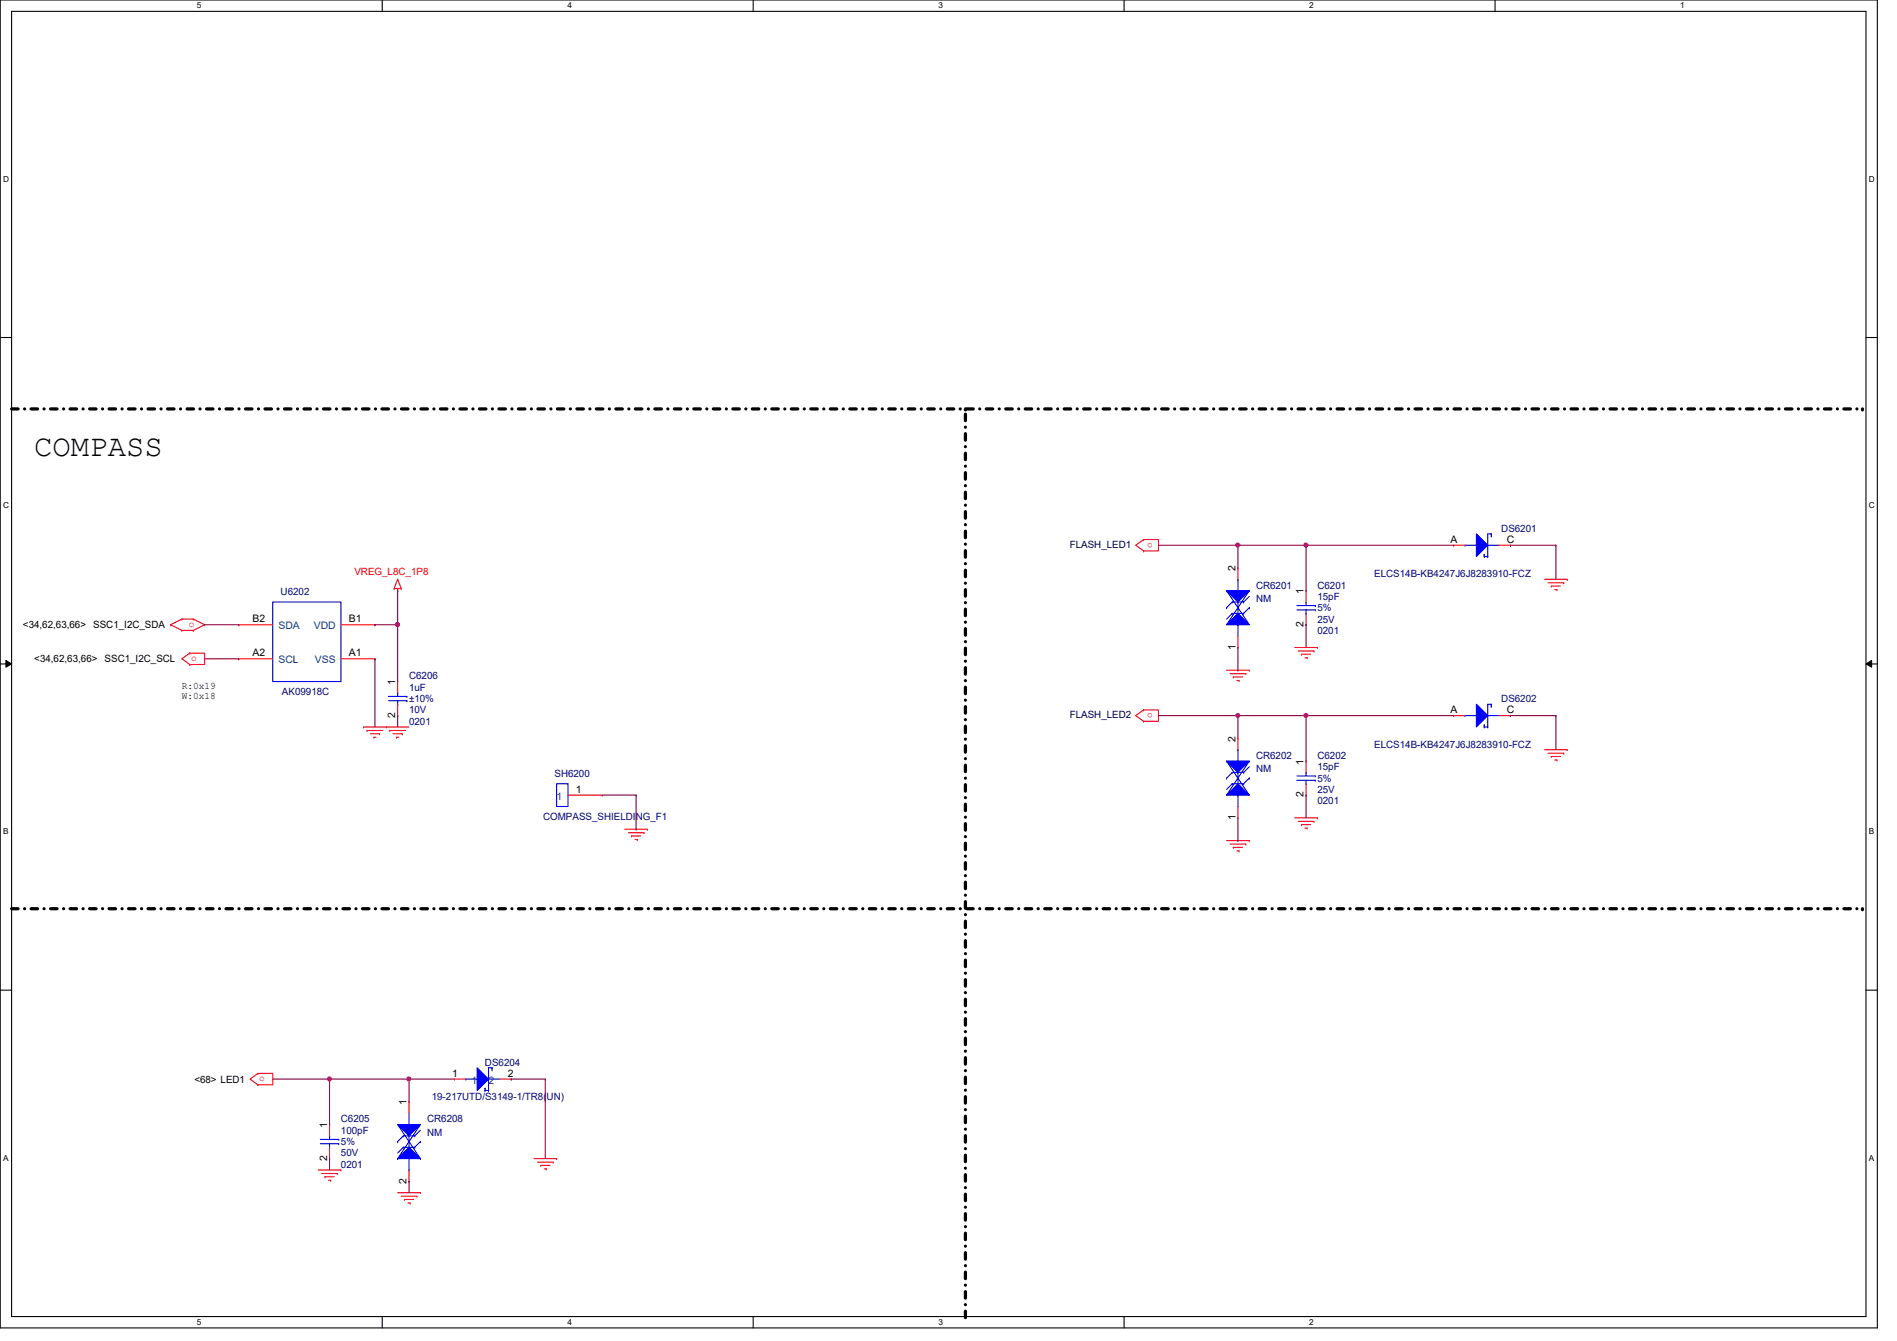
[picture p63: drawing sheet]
<svg xmlns="http://www.w3.org/2000/svg" width="297mm" height="210mm" viewBox="0 0 297 210" stroke-linecap="round" stroke-linejoin="round" font-family="sans-serif">
<defs><g id="words">
<text font-size="4.8" x="5.4" y="71.3">COMPASS</text>
<g font-size="1.6" fill="#000080">
<text x="235.1" y="83.2">DS6201</text>
<text x="43.9" y="93.2">U6202</text>
<text x="196.7" y="92.1">CR6201</text>
<text x="196.7" y="94.2">NM</text>
<text x="206.3" y="92.1">C6201</text>
<text x="206.3" y="93.9">15pF</text>
<text x="206.3" y="95.7">5%</text>
<text x="215.2" y="90.3">ELCS14B-KB4247J6J8283910-FCZ</text>
<text x="206.3" y="99.2">0201</text>
<text x="206.3" y="97.5">25V</text>
<text x="64" y="106.3">C6206</text>
<text x="44.2" y="108.8">AK09918C</text>
<text x="64" y="108.1">1uF</text>
<text x="64" y="113.5">0201</text>
<text x="64" y="111.7">10V</text>
<text x="64" y="109.9">±10%</text>
<text x="235.1" y="109.9">DS6202</text>
<text x="196.7" y="118.8">CR6202</text>
<text x="206.3" y="118.8">C6202</text>
<text x="215.2" y="117">ELCS14B-KB4247J6J8283910-FCZ</text>
<text x="86.8" y="121.6">SH6200</text>
<text x="196.7" y="120.9">NM</text>
<text x="206.3" y="120.6">15pF</text>
<text x="206.3" y="125.9">0201</text>
<text x="206.3" y="124.1">25V</text>
<text x="206.3" y="122.3">5%</text>
<text x="85" y="128.4">COMPASS_SHIELDING_F1</text>
<text x="75.9" y="166.8">DS6204</text>
<text x="67.6" y="172.1">19-217UTD/S3149-1/TR8(UN)</text>
<text x="53.4" y="175.7">C6205</text>
<text x="53.4" y="177.5">100pF</text>
<text x="53.4" y="179.2">5%</text>
<text x="66.9" y="175.7">CR6208</text>
<text x="66.9" y="177.8">NM</text>
<text x="53.4" y="182.8">0201</text>
<text x="53.4" y="181">50V</text>
</g>
<g font-size="1.6" fill="#000040">
<text x="167.5" y="85.7">FLASH_LED1</text>
<text x="167.5" y="112.4">FLASH_LED2</text>
</g>
<g font-size="1.6" fill="#f00">
<text x="180.5" y="84.9" transform="rotate(180 180.5 84.9)">o</text>
<text x="55.5" y="90">VREG_L8C_1P8</text>
<text x="29.5" y="98.1">o</text>
<text x="29.9" y="103.5">o</text>
<text x="180.5" y="111.6" transform="rotate(180 180.5 111.6)">o</text>
<text x="40.6" y="169.2">o</text>
</g>
<g font-size="1.6">
<text x="193.5" y="89.5" transform="rotate(-90 193.5 89.5)">2</text>
<text x="227.1" y="85">A</text>
<text x="236" y="85">C</text>
<text x="204.1" y="93" transform="rotate(-90 204.1 93)">1</text>
<text x="3.6" y="98.3">&lt;34,62,63,66&gt;</text>
<text x="14.6" y="98.3">SSC1_I2C_SDA</text>
<text x="39.5" y="97.4">B2</text>
<text x="54.6" y="97.4">B1</text>
<text x="193.5" y="101.7" transform="rotate(-90 193.5 101.7)">1</text>
<text x="204.1" y="98.1" transform="rotate(-90 204.1 98.1)">2</text>
<text x="5.4" y="103.7">&lt;34,62,63,66&gt;</text>
<text x="16.4" y="103.7">SSC1_I2C_SCL</text>
<text x="28.5" y="107.9">R:0x19</text>
<text x="39.5" y="102.7">A2</text>
<text x="54.6" y="102.7">A1</text>
<text x="61.9" y="107.2" transform="rotate(-90 61.9 107.2)">1</text>
<text x="28.5" y="109.5">W:0x18</text>
<text x="61.9" y="112.4" transform="rotate(-90 61.9 112.4)">2</text>
<text x="227.1" y="111.6">A</text>
<text x="236" y="111.6">C</text>
<text x="193.5" y="116.1" transform="rotate(-90 193.5 116.1)">2</text>
<text x="204.1" y="119.7" transform="rotate(-90 204.1 119.7)">1</text>
<text x="90.2" y="124.1">1</text>
<text x="204.1" y="124.8" transform="rotate(-90 204.1 124.8)">2</text>
<text x="193.5" y="128.4" transform="rotate(-90 193.5 128.4)">1</text>
<text x="30.4" y="169.5">&lt;68&gt; LED1</text>
<text x="63.7" y="173" transform="rotate(-90 63.7 173)">1</text>
<text x="70.8" y="168.5">1</text>
<text x="79.5" y="168.5">2</text>
<text x="51.2" y="176.6" transform="rotate(-90 51.2 176.6)">1</text>
<text x="51.2" y="181.7" transform="rotate(-90 51.2 181.7)">2</text>
<text x="63.7" y="185.3" transform="rotate(-90 63.7 185.3)">2</text>
</g>
<g font-size="1.6" fill="#004080">
<text x="43.6" y="98.5">SDA</text>
<text x="49.1" y="98.5">VDD</text>
<text x="43.6" y="103.8">SCL</text>
<text x="49.3" y="103.8">VSS</text>
<text x="87.2" y="125.2">1</text>
<text x="73.8" y="169.6">1</text>
<text x="76.5" y="169.6">2</text>
</g>
<g font-size="1.3">
<text x="30.8" y="1.3">5</text>
<text x="88.9" y="1.3">4</text>
<text x="146.9" y="1.3">3</text>
<text x="205" y="1.3">2</text>
<text x="263.1" y="1.3">1</text>
<text x=".5" y="28.4">D</text>
<text x="292.6" y="28.4">D</text>
<text x=".5" y="79.5">C</text>
<text x="292.6" y="79.5">C</text>
<text x=".5" y="130.6">B</text>
<text x="292.6" y="130.6">B</text>
<text x=".5" y="181.7">A</text>
<text x="292.6" y="181.7">A</text>
<text x="30.8" y="207.4">5</text>
<text x="88.9" y="207.4">4</text>
<text x="146.9" y="207.4">3</text>
<text x="205" y="207.4">2</text>
</g>
</g></defs>
<path d="M0 0h294v207.9h-294zM1.8 1.8h290.4v204.3h-290.4z" fill="none" stroke="#000" stroke-width=".17"/>
<g fill="#fff">
<path d="M30.8 .2h.7v1.4h-.7z"/>
<path d="M30.8 206.2h.7v1.4h-.7z"/>
</g>
<path d="M59.9 0v1.8M59.9 206.1v1.8" fill="none" stroke="#000" stroke-width=".17"/>
<g fill="#fff">
<path d="M88.9 .2h.6v1.4h-.6z"/>
<path d="M88.9 206.2h.6v1.4h-.6z"/>
</g>
<path d="M117.9 0v1.8M117.9 206.1v1.8" fill="none" stroke="#000" stroke-width=".17"/>
<g fill="#fff">
<path d="M146.9 .2h.7v1.4h-.7z"/>
<path d="M146.9 206.2h.7v1.4h-.7z"/>
</g>
<path d="M176 0v1.8M176 206.1v1.8" fill="none" stroke="#000" stroke-width=".17"/>
<g fill="#fff">
<path d="M205 .2h.7v1.4h-.7z"/>
<path d="M205 206.2h.7v1.4h-.7z"/>
</g>
<path d="M234.1 0v1.8" fill="none" stroke="#000" stroke-width=".17"/>
<g fill="#fff">
<path d="M263.1 .2h.7v1.4h-.7z"/>
<path d="M.5 27.3h.9v1.4h-.9z"/>
<path d="M292.6 27.3h.9v1.4h-.9z"/>
<path d="M.5 78.4h.9v1.4h-.9z"/>
<path d="M292.6 78.4h.9v1.4h-.9z"/>
</g>
<path d="M0 52.8h1.8M292.2 52.8h1.8" fill="none" stroke="#000" stroke-width=".17"/>
<g fill="#fff">
<path d="M.5 129.5h.8v1.4h-.8z"/>
<path d="M292.6 129.5h.9v1.4h-.9z"/>
</g>
<path d="M0 103.9h1.8M292.2 103.9h1.8" fill="none" stroke="#000" stroke-width=".17"/>
<path d="M.9 103.4l.9 .5-.9 .5zM292.2 103.9l.9-.5v1z" fill="#000"/>
<path d="M.9 103.4l.9 .5-.9 .5zM292.2 103.9l.9-.5v1z" fill="none" stroke="#000" stroke-width=".16"/>
<g fill="#fff">
<path d="M.5 180.5h.8v1.4h-.8z"/>
<path d="M292.6 180.5h.9v1.4h-.9z"/>
</g>
<path d="M0 155h1.8M292.2 155h1.8" fill="none" stroke="#000" stroke-width=".17"/>
<path d="M1.8 64h289.8M1.8 142.2h289.8M151.2 206.2v-142.2" fill="none" stroke="#000" stroke-width=".51" stroke-dasharray="1 1 0 1"/>
<g fill="#000" stroke-dasharray="1 1 0 1">
<circle cx="151.2" cy="64" r=".25"/>
<circle cx="291.6" cy="64" r=".25"/>
<circle cx="291.6" cy="142.2" r=".25"/>
</g>
<g fill="none" stroke="#f00" stroke-width=".17">
<path d="M26.7 97.8h.1M26.7 97.8l1.8 .9M28.5 96.9h.1M28.5 98.7h.1M28.5 96.9h1.8M28.5 96.9l-1.8 .9M28.5 98.7h1.8M30.3 96.9h.1M30.3 98.7h.1M30.3 96.9l1.7 .9M32 97.8h.1M32 97.8l-1.7 .9"/>
<path d="M61.7 92.1h.1M61.7 92.1h1.1M62.3 92.5h.1M62.3 90.7h.1M62.3 92.1v.4M62.3 90.7l.5 1.4M62.3 90.7l-.6 1.4M62.8 92.1h.1M179.1 86.2h.1M179.1 84.5h.1M179.1 84.5h2.3v1.7h-2.3M179.1 84.5l-1.3 .8 1.3 .9"/>
<path d="M241.8 90.7h3.6M242.4 91.2h2.5M242.9 91.7h.1M242.9 91.7h1.4M243.5 92.3h.3M243.8 92.3h.1M244.9 91.2h.1M245.4 90.7h.1M29.7 102.2h.1M29.7 104h.1M29.7 102.2h2.3v1.8h-2.3M29.7 102.2l-1.2 .9 1.2 .9"/>
<path d="M56.9 113.8h.1M56.9 113.8h7.1M57.5 114.3h.1M57.5 114.3h2.4M58 114.9h1.4M58.5 115.4h.1M58.5 115.4h.4M59.4 114.9h.1M60.5 113.8h.1M61 114.3h.1M61 114.3h2.5M61.5 114.9h1.5"/>
<path d="M62.1 115.4h.1M62.1 115.4h.3M63 114.9h.1M179.1 112.9h.1M179.1 111.1h.1M179.1 111.1h2.3v1.8h-2.3M179.1 111.1l-1.3 .9 1.3 .9M192.1 104.9h3.5M192.6 105.5h2.5M193.1 106h.1M193.1 106h1.5M193.7 106.5h.3"/>
<path d="M194 106.5h.1M195.1 105.5h.1M195.6 104.9h.1M202.7 101.3h3.6M203.3 101.9h2.4M203.8 102.4h.1M203.8 102.4h1.4M204.3 103h.4M204.7 103h.1M205.7 101.9h.1M206.3 101.3h.1M241.8 117.3h3.6"/>
<path d="M242.4 117.9h2.5M242.9 118.4h.1M242.9 118.4h1.4M243.5 119h.3M243.8 119h.1M244.9 117.9h.1M245.4 117.3h.1M97.8 129.8h3.6M98.4 130.3h2.4M98.9 130.9h.1M98.9 130.9h1.4M99.4 131.4h.4"/>
<path d="M99.8 131.4h.1M100.8 130.3h.1M101.4 129.8h.1M192.1 131.6h3.5M192.6 132.1h2.5M193.1 132.6h.1M193.1 132.6h1.5M193.7 133.2h.3M194 133.2h.1M195.1 132.1h.1M195.6 131.6h.1M202.7 128h3.6"/>
<path d="M203.3 128.6h2.4M203.8 129.1h.1M203.8 129.1h1.4M204.3 129.6h.4M204.7 129.6h.1M205.7 128.6h.1M206.3 128h.1M40.4 168h.1M40.4 169.8h.1M40.4 168h2.3v1.8h-2.3M40.4 168l-1.2 .9 1.2 .9M49.8 183.1h3.6"/>
<path d="M50.4 183.7h2.4M50.9 184.2h.1M50.9 184.2h1.4M51.4 184.7h.4M51.8 184.7h.1M52.8 183.7h.1M53.4 183.1h.1M62.3 186.7h3.5M62.8 187.2h2.5M63.3 187.7h.1M63.3 187.7h1.5M63.9 188.3h.3"/>
<path d="M64.2 188.3h.1M65.3 187.2h.1M65.8 186.7h.1M83.6 181.4h3.6M84.2 181.9h2.4M84.7 182.4h.1M84.7 182.4h1.4M85.2 183h.4M85.6 183h.1M86.6 181.9h.1M87.2 181.4h.1"/>
</g>
<path d="M193.8 122.7l1.8 1.8h-3.5z" fill="#00f"/>
<path d="M193 122.7h.1M193 122.7l-.9 .9M193 122.7h1.7M193.8 122.7l1.8 1.8h-3.5zM193.8 124.5h.1M193.8 120.9h.1M193.8 120.9v1.8M193.8 124.5v1.7M194.7 122.7h.1M195.6 121.8h.1M195.6 121.8l-.9 .9" fill="none" stroke="#00f" stroke-width=".17"/>
<path d="M192.1 119.1h3.5l-1.8 1.8z" fill="#00f"/>
<g fill="none" stroke="#00f" stroke-width=".17">
<path d="M192.1 119.1h3.5l-1.8 1.8zM192.1 119.1h.1M192.1 119.1l3.5 5.4M193.8 117.3h.1M193.8 117.3v1.8M195.6 119.1h.1M195.6 119.1l-3.5 5.4M192.1 121.8h.1M193 120.9h.1M193 120.9h1.7M193 120.9l-.9 .9M194.7 120.9h.1"/>
<path d="M195.6 120l-.9 .9"/>
</g>
<path d="M193.8 115.6h.1M193.8 115.6v1.7M193.8 128h.1M193.8 126.2v1.8" fill="none" stroke="#f00" stroke-width=".17"/>
<path d="M193.8 96l1.8 1.8h-3.5z" fill="#00f"/>
<path d="M193 96h.1M193 96l-.9 .9M193 96h1.7M193.8 96l1.8 1.8h-3.5zM193.8 97.8h.1M193.8 94.2h.1M193.8 94.2v1.8M193.8 97.8v1.8M194.7 96h.1M195.6 95.1h.1M195.6 95.1l-.9 .9" fill="none" stroke="#00f" stroke-width=".17"/>
<path d="M192.1 92.5h3.5l-1.8 1.7z" fill="#00f"/>
<g fill="none" stroke="#00f" stroke-width=".17">
<path d="M192.1 92.5h3.5l-1.8 1.7zM192.1 95.1h.1M192.1 92.5h.1M192.1 92.5l3.5 5.3M193 94.2h.1M193 94.2h1.7M193 94.2l-.9 .9M193.8 90.7h.1M193.8 90.7v1.8M194.7 94.2h.1M195.6 92.5h.1M195.6 93.3l-.9 .9"/>
<path d="M195.6 92.5l-3.5 5.3"/>
</g>
<path d="M193.8 88.9h.1M193.8 88.9v1.8M193.8 99.6v1.7M193.8 101.3h.1" fill="none" stroke="#f00" stroke-width=".17"/>
<path d="M74.7 167.1l1.8 1.8-1.8 1.8z" fill="#00f"/>
<g fill="none" stroke="#00f" stroke-width=".17">
<path d="M203.1 121.5h2.8M203.1 122.1h2.8M204.5 120.9h.1M204.5 122.7h.1M204.5 120.9v.6M204.5 122.1v.6M205.9 121.5h.1M205.9 122.1h.1M72.9 168.9h.1M72.9 168.9h1.8M74.7 167.1l1.8 1.8-1.8 1.8zM75.9 170.7h.1"/>
<path d="M75.9 170.3h.1M75.9 170.7h.6M75.9 170.3v.4M76.5 168.9h.1M76.5 170.7h.1M76.5 168.9h1.8M77 167.1h.1M77 167.5h.1M77 167.1h-.5v3.6M77 167.1v.4"/>
</g>
<path d="M204.5 119.1h.1M204.5 119.1v1.8M204.5 124.5h.1M204.5 122.7v1.8M71.2 168.9h.1M71.2 168.9h1.7M78.3 168.9h1.7M80 168.9h.1" fill="none" stroke="#f00" stroke-width=".17"/>
<path d="M62.3 176h3.5l-1.8 1.8z" fill="#00f"/>
<path d="M62.3 176h3.5l-1.8 1.8zM62.3 178.7h.1M63.2 177.8h.1M63.2 177.8h1.7M63.2 177.8l-.9 .9M64 176h.1M64 179.6h.1M64 174.2v1.8M64 177.8v1.8M64.9 177.8h.1M65.8 176.9l-.9 .9" fill="none" stroke="#00f" stroke-width=".17"/>
<path d="M64 179.6l1.8 1.8h-3.5z" fill="#00f"/>
<g fill="none" stroke="#00f" stroke-width=".17">
<path d="M62.3 176l3.5 5.4M63.2 179.6h.1M63.2 179.6l-.9 .9M63.2 179.6h1.7M64 179.6l1.8 1.8h-3.5zM64.9 179.6h.1M65.8 178.7h.1M65.8 178.7l-.9 .9M65.8 176l-3.5 5.4M62.3 181.4h.1M64 183.1h.1M64 181.4v1.7"/>
<path d="M65.8 181.4h.1"/>
</g>
<path d="M64 172.5h.1M64 172.5v1.7M64 184.9h.1M64 183.1v1.8" fill="none" stroke="#f00" stroke-width=".17"/>
<path d="M231.2 110.2l1.8 1.8-1.8 1.8z" fill="#00f"/>
<g fill="none" stroke="#00f" stroke-width=".17">
<path d="M203.1 94.8h2.8M203.1 95.5h2.8M204.5 94.2h.1M204.5 96h.1M204.5 94.2v.6M204.5 95.5v.5M205.9 94.8h.1M205.9 95.5h.1M60.8 109h2.9M60.8 109.7h2.9M62.3 108.5h.1M62.3 110.2h.1"/>
<path d="M62.3 108.5v.5M62.3 109.7v.5M63.7 109h.1M63.7 109.7h.1M229.4 112h.1M229.4 112h1.8M231.2 110.2l1.8 1.8-1.8 1.8zM232.4 113.8h.1M232.4 113.5h.1M232.4 113.8h.6M232.4 113.5v.3M233 112h.1"/>
<path d="M233 113.8h.1M233 112h1.7M233.5 110.2h.1M233.5 110.6h.1M233.5 110.2h-.5v3.6M233.5 110.2v.4M50.2 178.4h2.8M50.2 179h2.8M51.6 177.8h.1M51.6 179.6h.1M51.6 177.8v.6M51.6 179v.6"/>
<path d="M53 178.4h.1M53 179h.1"/>
</g>
<g fill="none" stroke="#f00" stroke-width=".17">
<path d="M204.5 92.5h.1M204.5 97.8h.1M204.5 92.5v1.7M204.5 96v1.8M62.3 106.7h.1M62.3 112h.1M62.3 106.7v1.8M62.3 110.2v1.8M227.6 112h.1M227.6 112h1.8M234.7 112h1.8M236.5 112h.1"/>
<path d="M51.6 176h.1M51.6 176v1.8M51.6 179.6v1.8M51.6 181.4h.1"/>
</g>
<path d="M231.2 83.6l1.8 1.7-1.8 1.8z" fill="#00f"/>
<g fill="none" stroke="#00f" stroke-width=".17">
<path d="M42.7 94.2h10.7v12.5h-10.7zM229.4 85.3h.1M229.4 85.3h1.8M231.2 83.6l1.8 1.7-1.8 1.8zM232.4 87.1h.1M232.4 86.8h.1M232.4 87.1h.6M232.4 86.8v.3M233 85.3h.1M233 87.1h.1M233 85.3h1.7M233.5 83.6h.1"/>
<path d="M233.5 83.9h.1M233.5 83.6h-.5v3.5M233.5 83.6v.3M87.2 122.7h1.7v3.5h-1.7z"/>
</g>
<g fill="none" stroke="#f00" stroke-width=".17">
<path d="M37.4 97.8h.1M37.4 97.8h5.3M53.4 97.8h5.3M58.7 97.8h.1M227.6 85.3h.1M227.6 85.3h1.8M234.7 85.3h1.8M236.5 85.3h.1M37.4 103.1h.1M37.4 103.1h5.3M53.4 103.1h5.3M58.7 103.1h.1"/>
<path d="M88.9 124.5h5.4M94.3 124.5h.1"/>
</g>
<path d="M32 97.8h5.4M37.4 97.8h.1M58.7 97.8h.1M58.7 97.8h3.6M62.3 97.8h.1M62.3 97.8v8.9M32 103.1h5.4M37.4 103.1h.1M62.3 112h.1M62.3 112v1.8" fill="none" stroke="#800040" stroke-width=".17"/>
<circle cx="62.2" cy="97.8" r=".32" fill="#f0f"/>
<circle cx="62.2" cy="97.8" r=".32" fill="none" stroke="#f0f" stroke-width=".17"/>
<path d="M62.3 92.5h.1M62.3 92.5v5.3M181.4 85.3h12.4M193.8 85.3h.1M58.7 103.1h.1M58.7 103.1v10.7M94.3 124.5h5.3M99.6 129.8h.1M99.6 124.5h.1M99.6 124.5v5.3" fill="none" stroke="#800040" stroke-width=".17"/>
<circle cx="193.8" cy="85.3" r=".32" fill="#f0f"/>
<circle cx="193.8" cy="85.3" r=".32" fill="none" stroke="#f0f" stroke-width=".17"/>
<path d="M204.5 85.3h.1M204.5 85.3v7.2M204.5 85.3h23.1" fill="none" stroke="#800040" stroke-width=".17"/>
<circle cx="204.5" cy="85.3" r=".32" fill="#f0f"/>
<circle cx="204.5" cy="85.3" r=".32" fill="none" stroke="#f0f" stroke-width=".17"/>
<path d="M204.5 97.8h.1M204.5 97.8v3.5M236.5 85.3h.1M236.5 85.3h7.1M243.6 85.3h.1M243.6 85.3v5.4M51.6 168.9h.1M51.6 168.9h12.4" fill="none" stroke="#800040" stroke-width=".17"/>
<circle cx="51.6" cy="168.9" r=".32" fill="#f0f"/>
<circle cx="51.6" cy="168.9" r=".32" fill="none" stroke="#f0f" stroke-width=".17"/>
<path d="M51.6 168.9h.1M51.6 168.9v7.1M64 168.9h.1M64 168.9h7.2M64 168.9v3.6" fill="none" stroke="#800040" stroke-width=".17"/>
<circle cx="64" cy="168.9" r=".32" fill="#f0f"/>
<circle cx="64" cy="168.9" r=".32" fill="none" stroke="#f0f" stroke-width=".17"/>
<path d="M181.4 112h12.4M193.8 112h.1M42.7 168.9h8.9M51.6 168.9h.1M80 168.9h.1M80 168.9h5.4M85.4 168.9h.1M85.4 168.9v12.5M51.6 181.4h.1M51.6 181.4v1.7" fill="none" stroke="#800040" stroke-width=".17"/>
<circle cx="193.8" cy="112" r=".32" fill="#f0f"/>
<circle cx="193.8" cy="112" r=".32" fill="none" stroke="#f0f" stroke-width=".17"/>
<path d="M204.5 112h.1M204.5 112h23.1" fill="none" stroke="#800040" stroke-width=".17"/>
<circle cx="204.5" cy="112" r=".32" fill="#f0f"/>
<circle cx="204.5" cy="112" r=".32" fill="none" stroke="#f0f" stroke-width=".17"/>
<g fill="none" stroke="#800040" stroke-width=".17">
<path d="M193.8 85.3h.1M193.8 85.3v3.6M193.8 85.3h10.7M204.5 85.3h.1M193.8 104.9h.1M193.8 112h.1M193.8 112h10.7M193.8 101.3v3.6M193.8 112v3.6M204.5 112h.1M204.5 112v7.1M236.5 112h.1"/>
<path d="M236.5 112h7.1M243.6 112h.1M243.6 112v5.3M193.8 131.6h.1M193.8 128v3.6M204.5 124.5h.1M204.5 124.5v3.5M64 184.9h.1M64 184.9v1.8"/>
</g>
<circle cx="62.2" cy="97.8" r=".32" fill="#f0f"/>
<circle cx="62.2" cy="97.8" r=".32" fill="none" stroke="#f0f" stroke-width=".17"/>
<circle cx="193.8" cy="85.3" r=".32" fill="#f0f"/>
<circle cx="193.8" cy="85.3" r=".32" fill="none" stroke="#f0f" stroke-width=".17"/>
<circle cx="204.5" cy="85.3" r=".32" fill="#f0f"/>
<circle cx="204.5" cy="85.3" r=".32" fill="none" stroke="#f0f" stroke-width=".17"/>
<circle cx="51.6" cy="168.9" r=".32" fill="#f0f"/>
<circle cx="51.6" cy="168.9" r=".32" fill="none" stroke="#f0f" stroke-width=".17"/>
<circle cx="64" cy="168.9" r=".32" fill="#f0f"/>
<circle cx="64" cy="168.9" r=".32" fill="none" stroke="#f0f" stroke-width=".17"/>
<circle cx="193.8" cy="112" r=".32" fill="#f0f"/>
<circle cx="193.8" cy="112" r=".32" fill="none" stroke="#f0f" stroke-width=".17"/>
<circle cx="204.5" cy="112" r=".32" fill="#f0f"/>
<circle cx="204.5" cy="112" r=".32" fill="none" stroke="#f0f" stroke-width=".17"/>
<use href="#words"/>
</svg>
